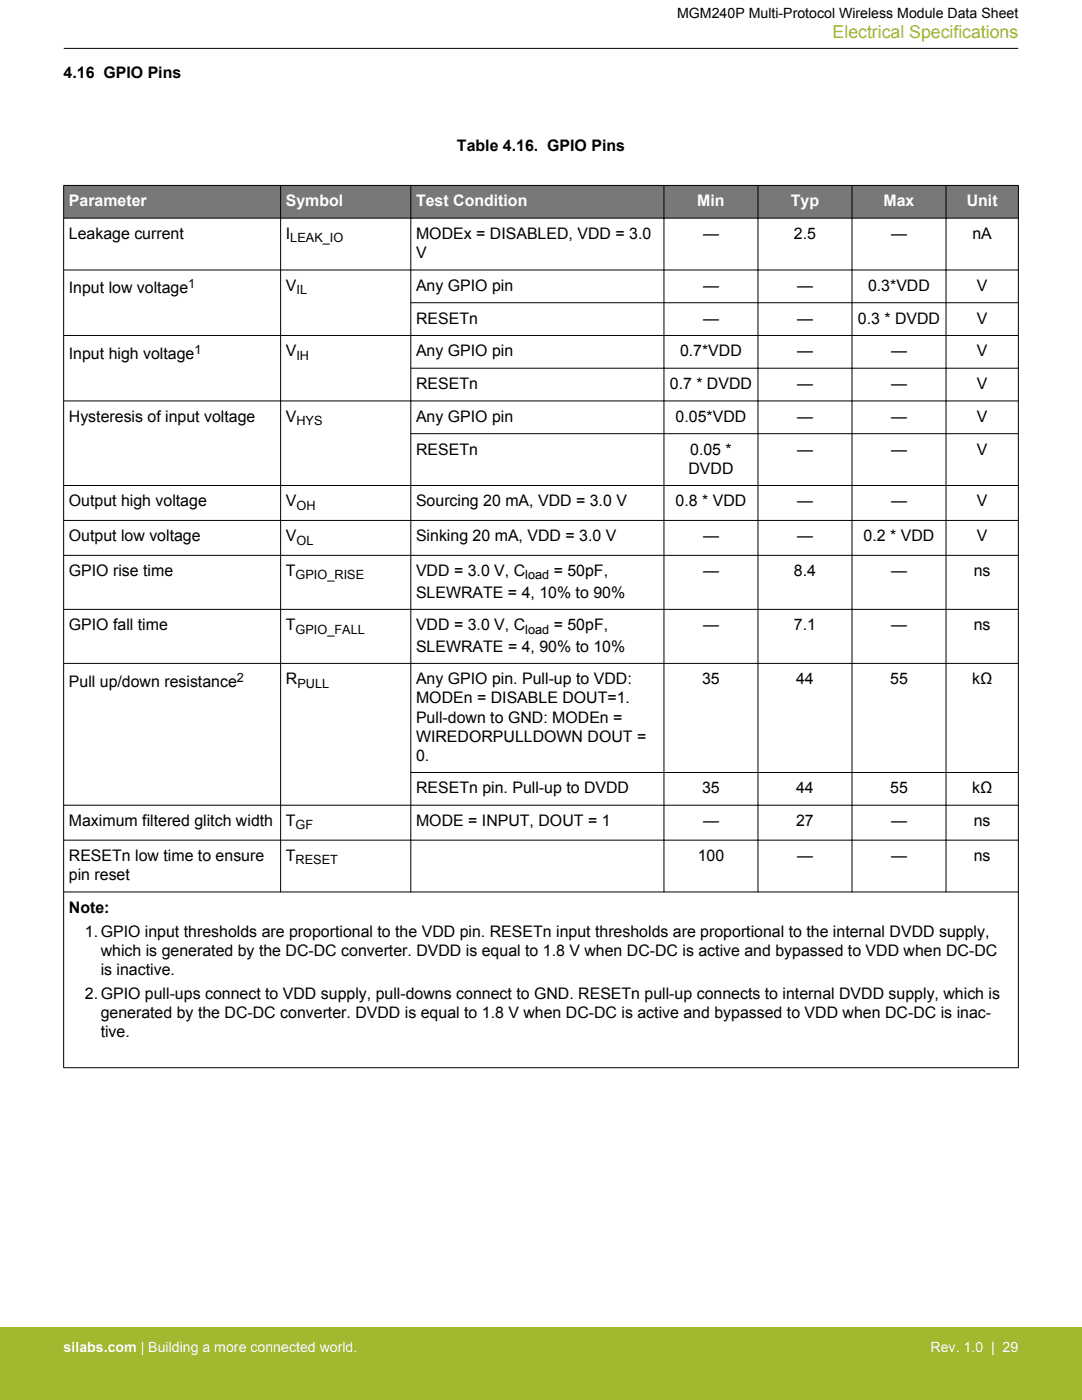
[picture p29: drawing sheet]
<svg xmlns="http://www.w3.org/2000/svg" width="216mm" height="279mm" viewBox="0 0 216 279" stroke-linecap="round" stroke-linejoin="round" font-family="sans-serif">
<defs><g id="words">
<text font-size="3.5" fill="#a1b92e" x="166.1" y="7.5">Electrical Specifications</text>
<g font-size="3.2">
<text x="12.7" y="15.5">4.16 GPIO Pins</text>
<text x="91.2" y="30.2">Table 4.16. GPIO Pins</text>
<text x="13.7" y="47.7">Leakage current</text>
<text x="57" y="47.7">I</text>
<text x="83" y="47.7">MODEx = DISABLED, VDD = 3.0</text>
<text x="140.3" y="47.7">—</text>
<text x="158.4" y="47.7">2.5</text>
<text x="177.8" y="47.7">—</text>
<text x="194" y="47.7">nA</text>
<text x="83" y="51.5">V</text>
<text x="13.7" y="58.6">Input low voltage</text>
<text x="57" y="58.1">V</text>
<text x="83" y="58.1">Any GPIO pin</text>
<text x="140.3" y="58.1">—</text>
<text x="159" y="58.1">—</text>
<text x="173.2" y="58.1">0.3*VDD</text>
<text x="194.9" y="58.1">V</text>
<text x="83" y="64.6">RESETn</text>
<text x="140.3" y="64.6">—</text>
<text x="159" y="64.6">—</text>
<text x="171.2" y="64.6">0.3 * DVDD</text>
<text x="194.9" y="64.6">V</text>
<text x="13.7" y="71.6">Input high voltage</text>
<text x="57" y="71.1">V</text>
<text x="83" y="71.1">Any GPIO pin</text>
<text x="135.7" y="71.1">0.7*VDD</text>
<text x="159" y="71.1">—</text>
<text x="177.8" y="71.1">—</text>
<text x="194.9" y="71.1">V</text>
<text x="83" y="77.7">RESETn</text>
<text x="133.7" y="77.7">0.7 * DVDD</text>
<text x="159" y="77.7">—</text>
<text x="177.8" y="77.7">—</text>
<text x="194.9" y="77.7">V</text>
<text x="13.7" y="84.2">Hysteresis of input voltage</text>
<text x="57" y="84.2">V</text>
<text x="83" y="84.2">Any GPIO pin</text>
<text x="134.8" y="84.2">0.05*VDD</text>
<text x="159" y="84.2">—</text>
<text x="177.8" y="84.2">—</text>
<text x="194.9" y="84.2">V</text>
<text x="83" y="90.7">RESETn</text>
<text x="137.4" y="94.5">DVDD</text>
<text x="137.7" y="90.7">0.05 *</text>
<text x="159" y="90.7">—</text>
<text x="177.8" y="90.7">—</text>
<text x="194.9" y="90.7">V</text>
<text x="13.7" y="101.1">Output high voltage</text>
<text x="57" y="101.1">V</text>
<text x="83" y="101.1">Sourcing 20 mA, VDD = 3.0 V</text>
<text x="134.8" y="101.1">0.8 * VDD</text>
<text x="159" y="101.1">—</text>
<text x="177.8" y="101.1">—</text>
<text x="194.9" y="101.1">V</text>
<text x="13.7" y="108">Output low voltage</text>
<text x="57" y="108">V</text>
<text x="83" y="108">Sinking 20 mA, VDD = 3.0 V</text>
<text x="140.3" y="108">—</text>
<text x="159" y="108">—</text>
<text x="172.3" y="108">0.2 * VDD</text>
<text x="194.9" y="108">V</text>
<text x="13.7" y="115">GPIO rise time</text>
<text x="57" y="115">T</text>
<text x="83" y="115">VDD = 3.0 V, C</text>
<text x="83" y="119.3">SLEWRATE = 4, 10% to 90%</text>
<text x="110.5" y="115">= 50pF,</text>
<text x="140.3" y="115">—</text>
<text x="158.4" y="115">8.4</text>
<text x="177.8" y="115">—</text>
<text x="194.3" y="115">ns</text>
<text x="13.7" y="125.8">GPIO fall time</text>
<text x="57" y="125.8">T</text>
<text x="83" y="125.8">VDD = 3.0 V, C</text>
<text x="110.5" y="125.8">= 50pF,</text>
<text x="140.3" y="125.8">—</text>
<text x="158.4" y="125.8">7.1</text>
<text x="177.8" y="125.8">—</text>
<text x="194.3" y="125.8">ns</text>
<text x="83" y="130">SLEWRATE = 4, 90% to 10%</text>
<text x="13.7" y="137.1">Pull up/down resistance</text>
<text x="57" y="136.6">R</text>
<text x="83" y="136.6">Any GPIO pin. Pull-up to VDD:</text>
<text x="140.1" y="136.6">35</text>
<text x="158.9" y="136.6">44</text>
<text x="177.6" y="136.6">55</text>
<text x="194" y="136.6">kΩ</text>
<text x="83" y="140.4">MODEn = DISABLE DOUT=1.</text>
<text x="83" y="144.2">Pull-down to GND: MODEn =</text>
<text x="83" y="148">WIREDORPULLDOWN DOUT =</text>
<text x="83" y="151.8">0.</text>
<text x="83" y="158.3">RESETn pin. Pull-up to DVDD</text>
<text x="140.1" y="158.3">35</text>
<text x="158.9" y="158.3">44</text>
<text x="177.6" y="158.3">55</text>
<text x="194" y="158.3">kΩ</text>
<text x="13.7" y="164.9">Maximum filtered glitch width</text>
<text x="57" y="164.9">T</text>
<text x="83" y="164.9">MODE = INPUT, DOUT = 1</text>
<text x="140.3" y="164.9">—</text>
<text x="158.9" y="164.9">27</text>
<text x="177.8" y="164.9">—</text>
<text x="194.3" y="164.9">ns</text>
<text x="13.7" y="171.9">RESETn low time to ensure</text>
<text x="57" y="171.9">T</text>
<text x="139.2" y="171.9">100</text>
<text x="159" y="171.9">—</text>
<text x="177.8" y="171.9">—</text>
<text x="194.3" y="171.9">ns</text>
<text x="13.7" y="175.7">pin reset</text>
<text x="13.7" y="182.2">Note:</text>
<text x="16.9" y="186.9">1.GPIO input thresholds are proportional to the VDD pin. RESETn input thresholds are proportional to the internal DVDD supply,</text>
<text x="20.1" y="190.7">which is generated by the DC-DC converter. DVDD is equal to 1.8 V when DC-DC is active and bypassed to VDD when DC-DC</text>
<text x="20.1" y="194.6">is inactive.</text>
<text x="16.9" y="199.3">2.GPIO pull-ups connect to VDD supply, pull-downs connect to GND. RESETn pull-up connects to internal DVDD supply, which is</text>
<text x="20.1" y="203.1">generated by the DC-DC converter. DVDD is equal to 1.8 V when DC-DC is active and bypassed to VDD when DC-DC is inac-</text>
<text x="20.1" y="206.9">tive.</text>
</g>
<g font-size="3.2" fill="#fff">
<text x="13.7" y="41.2">Parameter</text>
<text x="57" y="41.2">Symbol</text>
<text x="83" y="41.2">Test Condition</text>
<text x="139.1" y="41.2">Min</text>
<text x="157.8" y="41.2">Typ</text>
<text x="176.3" y="41.2">Max</text>
<text x="192.9" y="41.2">Unit</text>
</g>
<text font-size="2.8" x="135.1" y="3.5">MGM240P Multi-Protocol Wireless Module Data Sheet</text>
<g font-size="2.8" fill="#fff">
<text x="12.7" y="269.9">silabs.com | Building a more connected world.</text>
<text x="185.7" y="269.9">Rev. 1.0 | 29</text>
</g>
<g font-size="2.5">
<text x="57.9" y="48.4">LEAK_IO</text>
<text x="37.6" y="57.5">1</text>
<text x="59.2" y="58.7">IL</text>
<text x="38.8" y="70.6">1</text>
<text x="59.2" y="71.8">IH</text>
<text x="59.2" y="84.8">HYS</text>
<text x="59.2" y="101.7">OH</text>
<text x="59.2" y="108.7">OL</text>
<text x="59" y="115.6">GPIO_RISE</text>
<text x="104.8" y="115.6">load</text>
<text x="59" y="126.4">GPIO_FALL</text>
<text x="104.8" y="126.4">load</text>
<text x="47.3" y="136">2</text>
<text x="59.3" y="137.2">PULL</text>
<text x="59" y="165.5">GF</text>
<text x="59" y="172.5">RESET</text>
</g>
</g></defs>
<g fill="#797777">
<path d="M12.7 37h190.5v6.5h-190.5z" fill-rule="evenodd"/>
<path d="M12.7 37h190.5v6.5h-190.5z" fill-rule="evenodd"/>
</g>
<g fill="none" stroke="#000" stroke-width=".2">
<path d="M12.7 9.7h190.5M12.7 37h190.5M12.7 37v176.1M56 37v141.1M82 37v141.1M132.5 37v141.1M151.2 37v141.1M170 37v141.1M188.8 37v141.1M203.2 37v176.1M12.7 43.5h190.5M12.7 53.9h190.5"/>
<path d="M12.7 67h190.5M81.9 60.4h121.3M81.9 73.5h121.3M12.7 80h190.5M81.9 86.6h121.3M203.2 96.9h-190.5M12.7 103.9h190.5M12.7 110.8h190.5M12.7 121.6h190.5M12.7 132.4h190.5M81.9 154.2h121.3M12.7 178h190.5"/>
<path d="M12.7 160.7h190.5M12.7 167.7h190.5M12.7 213.1h190.5"/>
</g>
<path d="M0 264.9h215.9v14.5h-215.9z" fill="#a1b92e"/>
<use href="#words"/>
</svg>
